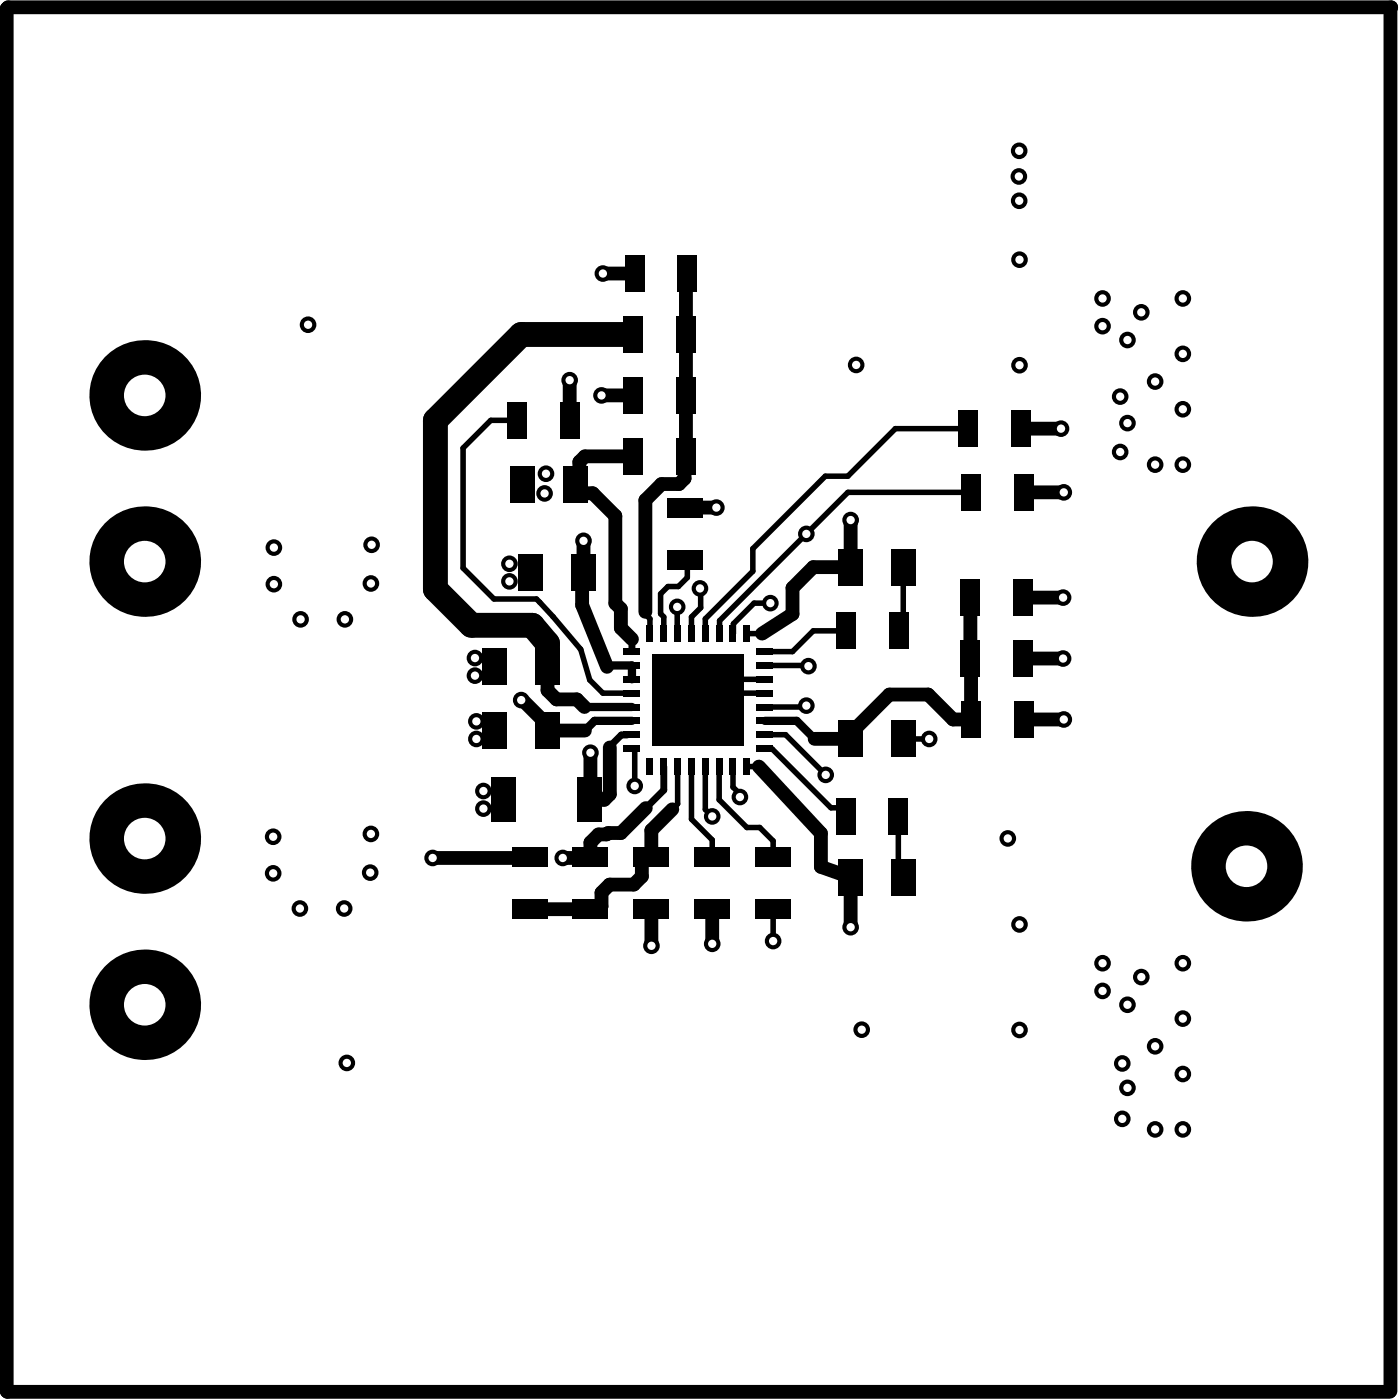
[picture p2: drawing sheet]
<svg xmlns="http://www.w3.org/2000/svg" width="168mm" height="168mm" viewBox="0 0 168 168" stroke-linecap="round" stroke-linejoin="round" font-family="sans-serif">
<g fill="none" stroke="#000" stroke-width="1.7">
<path d="M72.5 32.9h3.8M82.6 32.9l-.2 .1v21.9l-.1 .1v2.5l-.7 .7h-2.1l-1.9 1.9v13.4M68.5 45.7v4.8M69.1 58.2l1.1 1.1h1l2.8 2.7v10.5l.6 .7v2.3l1.4 1.3M72.3 47.5h3.8M76 40.2h.1M76.1 54.9h-5.8l-.7 .6v2.2M122.7 51.5h4.8M123 59.2h4.9M70.1 65v3.8l-.1 .2v3.7l3 7.5M82.3 61h3.8M102.2 62.5v5.7h-4.4l-2.5 2.5v3.1l-3.7 2.4"/>
<path d="M116.6 71.8l.1 14.7h-2.1l-3-3h-4.7l-4.7 4.6v.7h-4.3M123 79.2h4.8M123 71.8h4.8M62.8 84.1l3 3M65.8 87.8h4.5M65.8 80.2v2.8l1.1 1.1h2.4l.9 .9M73.3 89.8v5.7l-.7 .6h-1.8l.2-.1v-5.5M77.6 97.1l-3 3h-1.5l-.2 .2h-1l-.9 1v1.7l-.2 .1h-3.2M78.3 99.8v3.2h-.8l-.4 .3v2l-.9 1h-2.9l-1 1v1.7l-.3 .3h-8.4M80.8 97.3l-2.5 2.5M91.2 92.1l7.5 8.1v4l3.5 1.3v5.9M123 86.5h4.9"/>
<path d="M52 103.1h11.5M78.3 109.3v4.4M78.3 113.7h.1M85.6 109.3v4.1M167.1 167.2v-166.2l.1-.1h-166.2l-.2 .1v166.2l.1 .1h166.1"/>
</g>
<path d="M76 76.8v1.5M75.4 88.3h-.7l-1.4 1.4v.1M79.8 92.1v2.9l-2.2 2.1" fill="none" stroke="#000" stroke-width=".83"/>
<path d="M73.1 80h2.9v1.7M70.2 85h5.8M76 86.6h-4.5l-1.2 1.2M91.9 86.6h3.9l2.1 2.2" fill="none" stroke="#000" stroke-width="1"/>
<g fill="none" stroke="#000" stroke-width=".66">
<path d="M62.2 50.5h-3.2l-3.3 3.4v14.4l3.7 3.7h5.1a78.3 78.3 0 0 1 5.3 6.1l1.1 3.6 1.6 1.6h3.5M116.4 51.5h-8.8l-5.7 5.7h-2.7l-8.7 8.7v2.8l-5.7 5.7v1.8M116.7 59.2h-14.8l-15.4 15.4-.1 1.6M73.1 80l-.1 .2M77.6 73.5v.3l.5 .6v1.8M81.4 72.9v3.3M82.3 67.3l.3 .4v1.7l-1.1 1.1h-1.2l-.9 .9v2.4l.4 .4v2M84.1 70.7l.1 .1v2.3l-1.1 1.1v2M89.8 76.2h1.8M91.9 80h5.2l.1 .1M92.6 72.5h-2l-2.4 2.5-.1 1.2M101.6 76l.1-.2h-3.9l-2.5 2.5h-3.4"/>
<path d="M108.6 68.2v7.1l-.5 .5M62.6 84.1h.2M65.8 87.1v.7M76 90h.3v4.5M78.3 99.8h.1M80.8 97.3h.1M81.4 92.1v4.5l-.6 .7M83.1 92.1v6.4l2.5 2.5v2M84.8 92.1v5.2l.8 .8M84.8 83.3l-.9 .8M84.8 83.3h7.1M86.4 92.1v4l3.4 3.4h1.5l1.6 1.6v1.9"/>
<path d="M86.4 81.7h5.5M87.9 80.2l-3.1 3.1M88.1 92.1v2.5l.8 .8v.4M89.8 92.1h1.4M91.9 88.3h2.5l4.8 4.8M91.9 90h.9l7.1 7.1h.9l.9 .8v.2M96.9 84.8l-.1 .2h-4.9M108 98.1v6.8l.6 .6M108.6 88.8h3.1M63.6 103l-.1 .1M92.9 109.3v3.8"/>
</g>
<g fill="#000">
<circle cx="76.1" cy="47.5" r=".33"/>
<circle cx="116.7" cy="59.2" r=".33"/>
<circle cx="76" cy="76.8" r=".42"/>
<circle cx="102.2" cy="62.5" r=".83"/>
<circle cx="116.6" cy="71.8" r=".83"/>
<circle cx="71" cy="109.3" r=".83"/>
<circle cx="132.5" cy="115.8" r="1"/>
</g>
<path d="M75 40.2h-12.4l-10.3 10.3v20.3l4.4 4.4h7.3l1.8 2.1v2.9" fill="none" stroke="#000" stroke-width="3"/>
<circle cx="132.5" cy="115.8" r=".5" fill="#fff"/>
<circle cx="84.1" cy="70.7" r="1" fill="#000"/>
<circle cx="84.1" cy="70.7" r=".5" fill="#fff"/>
<circle cx="137.2" cy="117.4" r="1" fill="#000"/>
<circle cx="137.2" cy="117.4" r=".5" fill="#fff"/>
<circle cx="142.2" cy="115.8" r="1" fill="#000"/>
<circle cx="142.2" cy="115.8" r=".5" fill="#fff"/>
<circle cx="135.5" cy="120.8" r="1" fill="#000"/>
<circle cx="135.5" cy="120.8" r=".5" fill="#fff"/>
<circle cx="142.2" cy="122.4" r="1" fill="#000"/>
<circle cx="142.2" cy="122.4" r=".5" fill="#fff"/>
<circle cx="142.2" cy="129.1" r="1" fill="#000"/>
<circle cx="142.2" cy="129.1" r=".5" fill="#fff"/>
<circle cx="138.8" cy="125.8" r="1" fill="#000"/>
<circle cx="138.8" cy="125.8" r=".5" fill="#fff"/>
<circle cx="134.9" cy="134.5" r="1" fill="#000"/>
<circle cx="134.9" cy="134.5" r=".5" fill="#fff"/>
<circle cx="142.2" cy="135.8" r="1" fill="#000"/>
<circle cx="142.2" cy="135.8" r=".5" fill="#fff"/>
<circle cx="138.8" cy="135.8" r="1" fill="#000"/>
<circle cx="138.8" cy="135.8" r=".5" fill="#fff"/>
<circle cx="134.9" cy="127.8" r="1" fill="#000"/>
<circle cx="134.9" cy="127.8" r=".5" fill="#fff"/>
<circle cx="135.5" cy="130.8" r="1" fill="#000"/>
<circle cx="135.5" cy="130.8" r=".5" fill="#fff"/>
<circle cx="135.5" cy="50.9" r="1" fill="#000"/>
<circle cx="135.5" cy="50.9" r=".5" fill="#fff"/>
<circle cx="134.6" cy="47.7" r="1" fill="#000"/>
<circle cx="134.6" cy="47.7" r=".5" fill="#fff"/>
<circle cx="138.8" cy="55.9" r="1" fill="#000"/>
<circle cx="138.8" cy="55.9" r=".5" fill="#fff"/>
<circle cx="142.2" cy="55.9" r="1" fill="#000"/>
<circle cx="142.2" cy="55.9" r=".5" fill="#fff"/>
<circle cx="134.6" cy="54.3" r="1" fill="#000"/>
<circle cx="134.6" cy="54.3" r=".5" fill="#fff"/>
<circle cx="138.8" cy="45.9" r="1" fill="#000"/>
<circle cx="138.8" cy="45.9" r=".5" fill="#fff"/>
<circle cx="142.2" cy="49.2" r="1" fill="#000"/>
<circle cx="142.2" cy="49.2" r=".5" fill="#fff"/>
<circle cx="142.2" cy="42.5" r="1" fill="#000"/>
<circle cx="142.2" cy="42.5" r=".5" fill="#fff"/>
<circle cx="135.5" cy="40.9" r="1" fill="#000"/>
<circle cx="135.5" cy="40.9" r=".5" fill="#fff"/>
<circle cx="142.2" cy="35.9" r="1" fill="#000"/>
<circle cx="142.2" cy="35.9" r=".5" fill="#fff"/>
<circle cx="137.2" cy="37.5" r="1" fill="#000"/>
<circle cx="137.2" cy="37.5" r=".5" fill="#fff"/>
<circle cx="132.5" cy="39.2" r="1" fill="#000"/>
<circle cx="132.5" cy="39.2" r=".5" fill="#fff"/>
<circle cx="111.7" cy="88.8" r="1" fill="#000"/>
<circle cx="111.7" cy="88.8" r=".5" fill="#fff"/>
<circle cx="78.3" cy="113.7" r="1" fill="#000"/>
<circle cx="78.3" cy="113.7" r=".5" fill="#fff"/>
<circle cx="58.1" cy="97.2" r="1" fill="#000"/>
<circle cx="58.1" cy="97.2" r=".5" fill="#fff"/>
<circle cx="58.1" cy="95.1" r="1" fill="#000"/>
<circle cx="58.1" cy="95.1" r=".5" fill="#fff"/>
<circle cx="57.3" cy="88.8" r="1" fill="#000"/>
<circle cx="57.3" cy="88.8" r=".5" fill="#fff"/>
<circle cx="57.3" cy="86.7" r="1" fill="#000"/>
<circle cx="57.3" cy="86.7" r=".5" fill="#fff"/>
<circle cx="57.1" cy="81.2" r="1" fill="#000"/>
<circle cx="57.1" cy="81.2" r=".5" fill="#fff"/>
<circle cx="57.1" cy="79.1" r="1" fill="#000"/>
<circle cx="57.1" cy="79.1" r=".5" fill="#fff"/>
<circle cx="61.2" cy="67.8" r="1" fill="#000"/>
<circle cx="61.2" cy="67.8" r=".5" fill="#fff"/>
<circle cx="61.2" cy="69.9" r="1" fill="#000"/>
<circle cx="61.2" cy="69.9" r=".5" fill="#fff"/>
<circle cx="65.5" cy="59.3" r="1" fill="#000"/>
<circle cx="65.5" cy="59.3" r=".5" fill="#fff"/>
<circle cx="36" cy="109.2" r="1" fill="#000"/>
<circle cx="36" cy="109.2" r=".5" fill="#fff"/>
<circle cx="32.8" cy="105" r="1" fill="#000"/>
<circle cx="32.8" cy="105" r=".5" fill="#fff"/>
<circle cx="32.8" cy="100.6" r="1" fill="#000"/>
<circle cx="32.8" cy="100.6" r=".5" fill="#fff"/>
<circle cx="41.4" cy="109.2" r="1" fill="#000"/>
<circle cx="41.4" cy="109.2" r=".5" fill="#fff"/>
<circle cx="44.5" cy="104.9" r="1" fill="#000"/>
<circle cx="44.5" cy="104.9" r=".5" fill="#fff"/>
<circle cx="44.6" cy="100.2" r="1" fill="#000"/>
<circle cx="44.6" cy="100.2" r=".5" fill="#fff"/>
<circle cx="44.7" cy="65.5" r="1" fill="#000"/>
<circle cx="44.7" cy="65.5" r=".5" fill="#fff"/>
<circle cx="44.6" cy="70.1" r="1" fill="#000"/>
<circle cx="44.6" cy="70.1" r=".5" fill="#fff"/>
<circle cx="41.5" cy="74.4" r="1" fill="#000"/>
<circle cx="41.5" cy="74.4" r=".5" fill="#fff"/>
<circle cx="32.9" cy="65.8" r="1" fill="#000"/>
<circle cx="32.9" cy="65.8" r=".5" fill="#fff"/>
<circle cx="32.9" cy="70.2" r="1" fill="#000"/>
<circle cx="32.9" cy="70.2" r=".5" fill="#fff"/>
<circle cx="122.5" cy="24.1" r="1" fill="#000"/>
<circle cx="122.5" cy="24.1" r=".5" fill="#fff"/>
<circle cx="122.5" cy="18.1" r="1" fill="#000"/>
<circle cx="122.5" cy="18.1" r=".5" fill="#fff"/>
<circle cx="83.6" cy="80.8" r="1" fill="#000"/>
<circle cx="83.6" cy="80.8" r=".5" fill="#fff"/>
<circle cx="80.3" cy="88.1" r="1" fill="#000"/>
<circle cx="80.3" cy="88.1" r=".5" fill="#fff"/>
<circle cx="87.9" cy="88.1" r="1" fill="#000"/>
<circle cx="87.9" cy="88.1" r=".5" fill="#fff"/>
<circle cx="87.9" cy="80.2" r="1" fill="#000"/>
<circle cx="87.9" cy="80.2" r=".5" fill="#fff"/>
<circle cx="37" cy="39" r="1" fill="#000"/>
<circle cx="37" cy="39" r=".5" fill="#fff"/>
<circle cx="65.6" cy="56.9" r="1" fill="#000"/>
<circle cx="65.6" cy="56.9" r=".5" fill="#fff"/>
<circle cx="41.7" cy="127.8" r="1" fill="#000"/>
<circle cx="41.7" cy="127.8" r=".5" fill="#fff"/>
<circle cx="99.2" cy="93.1" r="1" fill="#000"/>
<circle cx="99.2" cy="93.1" r=".5" fill="#fff"/>
<circle cx="76.3" cy="94.5" r="1" fill="#000"/>
<circle cx="76.3" cy="94.5" r=".5" fill="#fff"/>
<circle cx="62.6" cy="84.1" r="1" fill="#000"/>
<circle cx="62.6" cy="84.1" r=".5" fill="#fff"/>
<circle cx="88.9" cy="95.8" r="1" fill="#000"/>
<circle cx="88.9" cy="95.8" r=".5" fill="#fff"/>
<circle cx="36.1" cy="74.4" r="1" fill="#000"/>
<circle cx="36.1" cy="74.4" r=".5" fill="#fff"/>
<circle cx="67.6" cy="103.1" r="1" fill="#000"/>
<circle cx="67.6" cy="103.1" r=".5" fill="#fff"/>
<circle cx="72.5" cy="32.9" r="1" fill="#000"/>
<circle cx="72.5" cy="32.9" r=".5" fill="#fff"/>
<circle cx="96.9" cy="64.2" r="1" fill="#000"/>
<circle cx="96.9" cy="64.2" r=".5" fill="#fff"/>
<circle cx="70.1" cy="65" r="1" fill="#000"/>
<circle cx="70.1" cy="65" r=".5" fill="#fff"/>
<circle cx="102.9" cy="43.9" r="1" fill="#000"/>
<circle cx="102.9" cy="43.9" r=".5" fill="#fff"/>
<circle cx="103.6" cy="123.8" r="1" fill="#000"/>
<circle cx="103.6" cy="123.8" r=".5" fill="#fff"/>
<circle cx="132.5" cy="119.1" r="1" fill="#000"/>
<circle cx="132.5" cy="119.1" r=".5" fill="#fff"/>
<circle cx="122.5" cy="123.8" r="1" fill="#000"/>
<circle cx="122.5" cy="123.8" r=".5" fill="#fff"/>
<circle cx="122.5" cy="111.1" r="1" fill="#000"/>
<circle cx="122.5" cy="111.1" r=".5" fill="#fff"/>
<circle cx="122.5" cy="43.9" r="1" fill="#000"/>
<circle cx="122.5" cy="43.9" r=".5" fill="#fff"/>
<circle cx="121.1" cy="100.8" r="1" fill="#000"/>
<circle cx="121.1" cy="100.8" r=".5" fill="#fff"/>
<circle cx="122.5" cy="21.2" r="1" fill="#000"/>
<circle cx="122.5" cy="21.2" r=".5" fill="#fff"/>
<circle cx="132.5" cy="35.9" r="1" fill="#000"/>
<circle cx="132.5" cy="35.9" r=".5" fill="#fff"/>
<circle cx="122.5" cy="31.2" r="1" fill="#000"/>
<circle cx="122.5" cy="31.2" r=".5" fill="#fff"/>
<circle cx="86.1" cy="61" r="1" fill="#000"/>
<circle cx="86.1" cy="61" r=".5" fill="#fff"/>
<circle cx="52" cy="103.1" r="1" fill="#000"/>
<circle cx="52" cy="103.1" r=".5" fill="#fff"/>
<circle cx="85.6" cy="113.4" r="1" fill="#000"/>
<circle cx="85.6" cy="113.4" r=".5" fill="#fff"/>
<circle cx="92.9" cy="113.1" r="1" fill="#000"/>
<circle cx="92.9" cy="113.1" r=".5" fill="#fff"/>
<circle cx="127.8" cy="79.2" r="1" fill="#000"/>
<circle cx="127.8" cy="79.2" r=".5" fill="#fff"/>
<circle cx="68.5" cy="45.7" r="1" fill="#000"/>
<circle cx="68.5" cy="45.7" r=".5" fill="#fff"/>
<circle cx="72.3" cy="47.5" r="1" fill="#000"/>
<circle cx="72.3" cy="47.5" r=".5" fill="#fff"/>
<circle cx="127.9" cy="59.2" r="1" fill="#000"/>
<circle cx="127.9" cy="59.2" r=".5" fill="#fff"/>
<circle cx="127.5" cy="51.5" r="1" fill="#000"/>
<circle cx="127.5" cy="51.5" r=".5" fill="#fff"/>
<circle cx="127.8" cy="71.8" r="1" fill="#000"/>
<circle cx="127.8" cy="71.8" r=".5" fill="#fff"/>
<circle cx="127.9" cy="86.5" r="1" fill="#000"/>
<circle cx="127.9" cy="86.5" r=".5" fill="#fff"/>
<circle cx="102.2" cy="62.5" r="1" fill="#000"/>
<circle cx="102.2" cy="62.5" r=".5" fill="#fff"/>
<circle cx="92.6" cy="72.5" r="1" fill="#000"/>
<circle cx="92.6" cy="72.5" r=".5" fill="#fff"/>
<circle cx="81.4" cy="72.9" r="1" fill="#000"/>
<circle cx="81.4" cy="72.9" r=".5" fill="#fff"/>
<circle cx="71" cy="90.5" r="1" fill="#000"/>
<circle cx="71" cy="90.5" r=".5" fill="#fff"/>
<circle cx="85.6" cy="98.1" r="1" fill="#000"/>
<circle cx="85.6" cy="98.1" r=".5" fill="#fff"/>
<circle cx="102.2" cy="111.4" r="1" fill="#000"/>
<circle cx="102.2" cy="111.4" r=".5" fill="#fff"/>
<circle cx="96.9" cy="84.8" r="1" fill="#000"/>
<circle cx="96.9" cy="84.8" r=".5" fill="#fff"/>
<circle cx="97.2" cy="80.1" r="1" fill="#000"/>
<circle cx="97.2" cy="80.1" r=".5" fill="#fff"/>
<circle cx="17.4" cy="100.8" r="6.6" fill="#000"/>
<circle cx="17.4" cy="100.8" r="2.5" fill="#fff"/>
<circle cx="17.4" cy="120.8" r="6.6" fill="#000"/>
<circle cx="17.4" cy="120.8" r="2.5" fill="#fff"/>
<circle cx="17.4" cy="47.5" r="6.6" fill="#000"/>
<circle cx="17.4" cy="47.5" r="2.5" fill="#fff"/>
<circle cx="17.4" cy="67.5" r="6.6" fill="#000"/>
<circle cx="17.4" cy="67.5" r="2.5" fill="#fff"/>
<circle cx="150.5" cy="67.5" r="6.6" fill="#000"/>
<circle cx="150.5" cy="67.5" r="2.5" fill="#fff"/>
<circle cx="149.8" cy="104.1" r="6.6" fill="#000"/>
<circle cx="149.8" cy="104.1" r="2.5" fill="#fff"/>
<g fill="#000">
<path d="M75.1 30.7h2.4v4.3h-2.4z" fill-rule="evenodd"/>
<path d="M81.4 30.7h2.4v4.3h-2.4z" fill-rule="evenodd"/>
<path d="M61 48.4h2.3v4.3h-2.3z" fill-rule="evenodd"/>
<path d="M67.3 48.4h2.3v4.3h-2.3z" fill-rule="evenodd"/>
<path d="M75 38h2.3v4.4h-2.3z" fill-rule="evenodd"/>
<path d="M75 45.4h2.3v4.3h-2.3z" fill-rule="evenodd"/>
<path d="M75 52.7h2.3v4.3h-2.3z" fill-rule="evenodd"/>
<path d="M81.3 38h2.3v4.4h-2.3z" fill-rule="evenodd"/>
<path d="M81.3 45.4h2.3v4.3h-2.3z" fill-rule="evenodd"/>
<path d="M81.3 52.7h2.3v4.3h-2.3z" fill-rule="evenodd"/>
<path d="M115.6 57h2.3v4.3h-2.3z" fill-rule="evenodd"/>
<path d="M115.2 49.4h2.4v4.3h-2.4z" fill-rule="evenodd"/>
<path d="M121.9 57h2.3v4.3h-2.3z" fill-rule="evenodd"/>
<path d="M121.5 49.4h2.4v4.3h-2.4z" fill-rule="evenodd"/>
<path d="M62.3 66.7h3v4.3h-3z" fill-rule="evenodd"/>
<path d="M61.3 56h3v4.3h-3z" fill-rule="evenodd"/>
<path d="M68.6 66.7h3v4.3h-3z" fill-rule="evenodd"/>
<path d="M67.6 56h3v4.3h-3z" fill-rule="evenodd"/>
<path d="M75 77.9h2v.8h-2z" fill-rule="evenodd"/>
<path d="M77.7 75.2h.8v2h-.8z" fill-rule="evenodd"/>
<path d="M79.4 75.2h.8v2h-.8z" fill-rule="evenodd"/>
<path d="M80.1 66.2h4.3v2.3h-4.3z" fill-rule="evenodd"/>
<path d="M80.1 59.8h4.3v2.4h-4.3z" fill-rule="evenodd"/>
<path d="M81.1 75.2h.7v2h-.7z" fill-rule="evenodd"/>
<path d="M82.7 75.2h.8v2h-.8z" fill-rule="evenodd"/>
<path d="M84.4 75.2h.8v2h-.8z" fill-rule="evenodd"/>
<path d="M86.1 75.2h.7v2h-.7z" fill-rule="evenodd"/>
<path d="M87.7 75.2h.8v2h-.8z" fill-rule="evenodd"/>
<path d="M89.4 75.2h.7v2h-.7z" fill-rule="evenodd"/>
<path d="M90.9 77.9h2v.8h-2z" fill-rule="evenodd"/>
<path d="M100.6 73.7h2.3v4.3h-2.3z" fill-rule="evenodd"/>
<path d="M100.7 66h3v4.3h-3z" fill-rule="evenodd"/>
<path d="M106.9 73.7h2.3v4.3h-2.3z" fill-rule="evenodd"/>
<path d="M107.1 66h3v4.3h-3z" fill-rule="evenodd"/>
<path d="M115.5 69.7h2.3v4.3h-2.3z" fill-rule="evenodd"/>
<path d="M121.8 69.7h2.3v4.3h-2.3z" fill-rule="evenodd"/>
<path d="M58 85.6h3v4.4h-3z" fill-rule="evenodd"/>
<path d="M59 93.5h3v5.3h-3z" fill-rule="evenodd"/>
<path d="M58 78h3v4.3h-3z" fill-rule="evenodd"/>
<path d="M64.3 85.6h3v4.4h-3z" fill-rule="evenodd"/>
<path d="M64.3 78h3v4.3h-3z" fill-rule="evenodd"/>
<path d="M69.3 93.5h3v5.3h-3z" fill-rule="evenodd"/>
<path d="M75 79.6h2v.8h-2z" fill-rule="evenodd"/>
<path d="M75 81.3h2v.7h-2z" fill-rule="evenodd"/>
<path d="M75 82.9h2v.8h-2z" fill-rule="evenodd"/>
<path d="M75 84.6h2v.8h-2z" fill-rule="evenodd"/>
<path d="M75 86.3h2v.7h-2z" fill-rule="evenodd"/>
<path d="M75 87.9h2v.8h-2z" fill-rule="evenodd"/>
<path d="M75 89.6h2v.8h-2z" fill-rule="evenodd"/>
<path d="M77.7 91.1h.8v2h-.8z" fill-rule="evenodd"/>
<path d="M78.5 78.7h10.9v10.9h-10.9z" fill-rule="evenodd"/>
<path d="M79.4 91.1h.8v2h-.8z" fill-rule="evenodd"/>
<path d="M81.1 91.1h.7v2h-.7z" fill-rule="evenodd"/>
<path d="M82.7 91.1h.8v2h-.8z" fill-rule="evenodd"/>
<path d="M84.4 91.1h.8v2h-.8z" fill-rule="evenodd"/>
<path d="M86.1 91.1h.7v2h-.7z" fill-rule="evenodd"/>
<path d="M87.7 91.1h.8v2h-.8z" fill-rule="evenodd"/>
<path d="M89.4 91.1h.7v2h-.7z" fill-rule="evenodd"/>
<path d="M90.9 89.6h2v.8h-2z" fill-rule="evenodd"/>
<path d="M90.9 87.9h2v.8h-2z" fill-rule="evenodd"/>
<path d="M90.9 86.3h2v.7h-2z" fill-rule="evenodd"/>
<path d="M90.9 84.6h2v.8h-2z" fill-rule="evenodd"/>
<path d="M90.9 82.9h2v.8h-2z" fill-rule="evenodd"/>
<path d="M90.9 81.3h2v.7h-2z" fill-rule="evenodd"/>
<path d="M90.9 79.6h2v.8h-2z" fill-rule="evenodd"/>
<path d="M100.7 86.6h3v4.4h-3z" fill-rule="evenodd"/>
<path d="M107.1 86.6h3v4.4h-3z" fill-rule="evenodd"/>
<path d="M115.6 84.3h2.3v4.3h-2.3z" fill-rule="evenodd"/>
<path d="M115.5 77h2.3v4.3h-2.3z" fill-rule="evenodd"/>
<path d="M121.9 84.3h2.3v4.3h-2.3z" fill-rule="evenodd"/>
<path d="M121.8 77h2.3v4.3h-2.3z" fill-rule="evenodd"/>
<path d="M61.5 101.8h4.3v2.3h-4.3z" fill-rule="evenodd"/>
<path d="M61.5 108.1h4.3v2.3h-4.3z" fill-rule="evenodd"/>
<path d="M68.8 108.1h4.3v2.3h-4.3z" fill-rule="evenodd"/>
<path d="M68.8 101.8h4.3v2.3h-4.3z" fill-rule="evenodd"/>
<path d="M76.1 101.8h4.4v2.3h-4.4z" fill-rule="evenodd"/>
<path d="M76.1 108.1h4.4v2.3h-4.4z" fill-rule="evenodd"/>
<path d="M83.4 108.1h4.4v2.3h-4.4z" fill-rule="evenodd"/>
<path d="M83.4 101.8h4.4v2.3h-4.4z" fill-rule="evenodd"/>
<path d="M90.8 101.8h4.3v2.3h-4.3z" fill-rule="evenodd"/>
<path d="M90.8 108.1h4.3v2.3h-4.3z" fill-rule="evenodd"/>
<path d="M100.7 103.3h3v4.3h-3z" fill-rule="evenodd"/>
<path d="M100.5 96h2.3v4.3h-2.3z" fill-rule="evenodd"/>
<path d="M107.1 103.3h3v4.3h-3z" fill-rule="evenodd"/>
<path d="M106.8 96h2.3v4.3h-2.3z" fill-rule="evenodd"/>
</g>
</svg>
